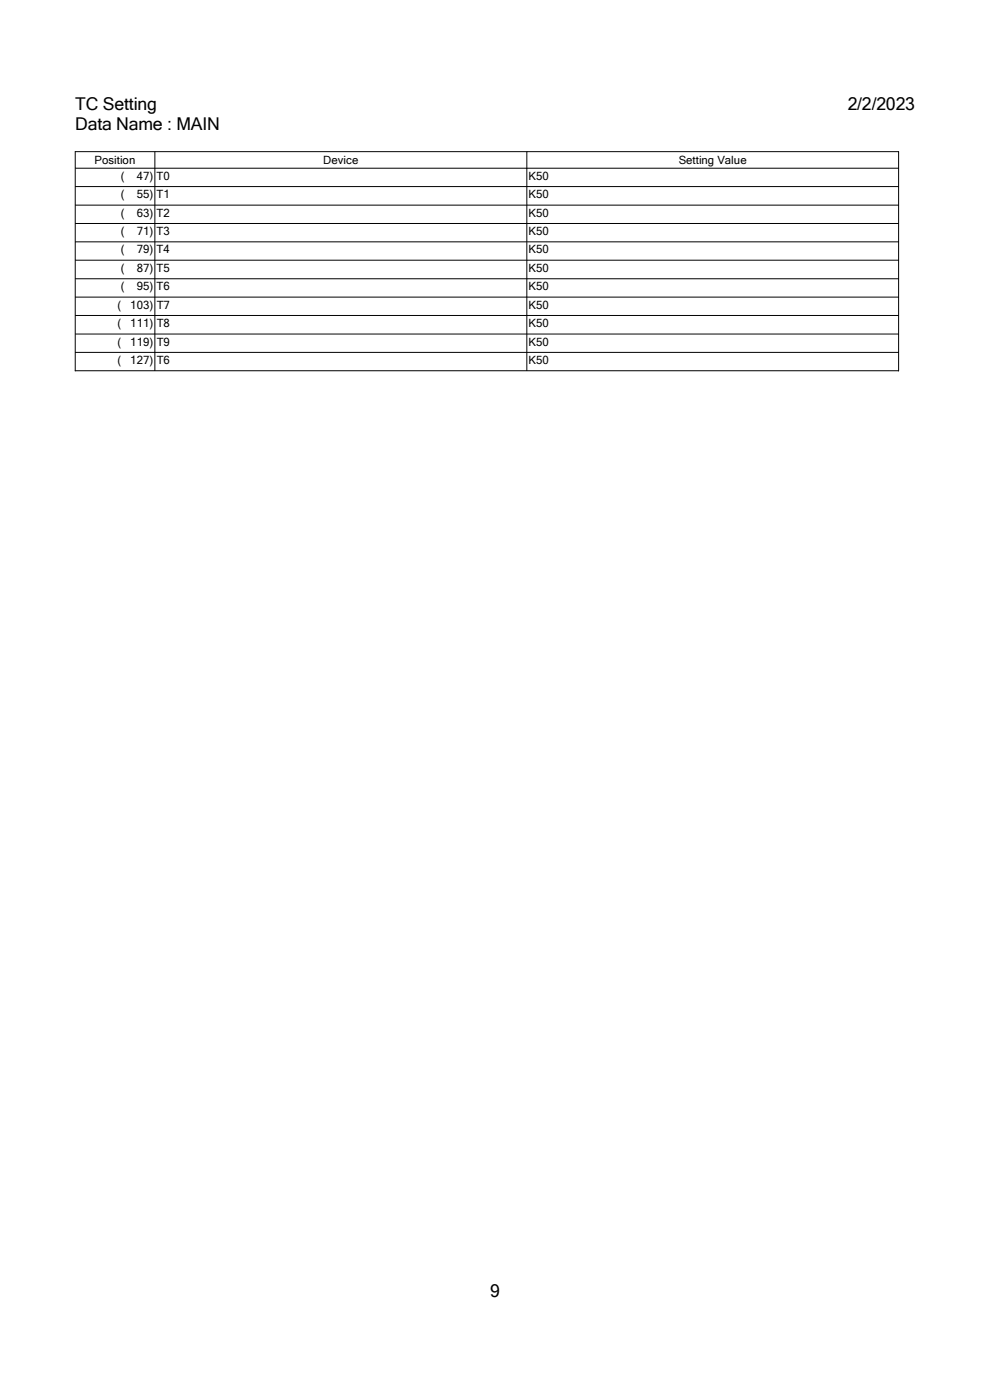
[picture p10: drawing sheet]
<svg xmlns="http://www.w3.org/2000/svg" width="210mm" height="297mm" viewBox="0 0 210 297" stroke-linecap="round" stroke-linejoin="round" font-family="sans-serif">
<defs><g id="words">
<g font-size="3.7">
<text x="16" y="23.4">TC Setting</text>
<text x="179.8" y="23.4">2/2/2023</text>
<text x="16" y="27.5">Data Name : MAIN</text>
<text x="104" y="275.1">9</text>
</g>
<g font-size="2.4">
<text x="20.1" y="34.8">Position</text>
<text x="68.6" y="34.8">Device</text>
<text x="144" y="34.8">Setting Value</text>
<text x="25.7" y="38.1">(</text>
<text x="29" y="38.1">47) T0</text>
<text x="112.1" y="38.1">K50</text>
<text x="25.7" y="42">(</text>
<text x="25.7" y="46">(</text>
<text x="29" y="42">55) T1</text>
<text x="29" y="46">63) T2</text>
<text x="112.1" y="42">K50</text>
<text x="112.1" y="46">K50</text>
<text x="25.7" y="49.9">(</text>
<text x="25.7" y="53.8">(</text>
<text x="29" y="49.9">71) T3</text>
<text x="29" y="53.8">79) T4</text>
<text x="112.1" y="49.9">K50</text>
<text x="112.1" y="53.8">K50</text>
<text x="25.7" y="57.7">(</text>
<text x="29" y="57.7">87) T5</text>
<text x="112.1" y="57.7">K50</text>
<text x="24.9" y="65.5">(</text>
<text x="25.7" y="61.6">(</text>
<text x="27.6" y="65.5">103) T7</text>
<text x="29" y="61.6">95) T6</text>
<text x="112.1" y="61.6">K50</text>
<text x="112.1" y="65.5">K50</text>
<text x="24.9" y="69.4">(</text>
<text x="27.6" y="69.4">111) T8</text>
<text x="112.1" y="69.4">K50</text>
<text x="24.9" y="73.3">(</text>
<text x="24.9" y="77.2">(</text>
<text x="27.6" y="73.3">119) T9</text>
<text x="27.6" y="77.2">127) T6</text>
<text x="112.1" y="73.3">K50</text>
<text x="112.1" y="77.2">K50</text>
</g>
</g></defs>
<g fill="none" stroke="#000" stroke-width=".21">
<path d="M16 35.7h174.6M16 39.6h174.6M32.9 32.2v46.5M111.8 32.2v46.5M16 43.5h174.6M16 47.4h174.6M16 51.3h174.6M16 55.2h174.6M16 59.1h174.6M16 78.7v-46.5h174.6v46.5M16 78.7h174.6M16 63h174.6"/>
<path d="M16 66.9h174.6M16 70.9h174.6M16 74.8h174.6"/>
</g>
<path d="M104 271.7h2v4.2h-2z" fill="#fff"/>
<use href="#words"/>
</svg>
